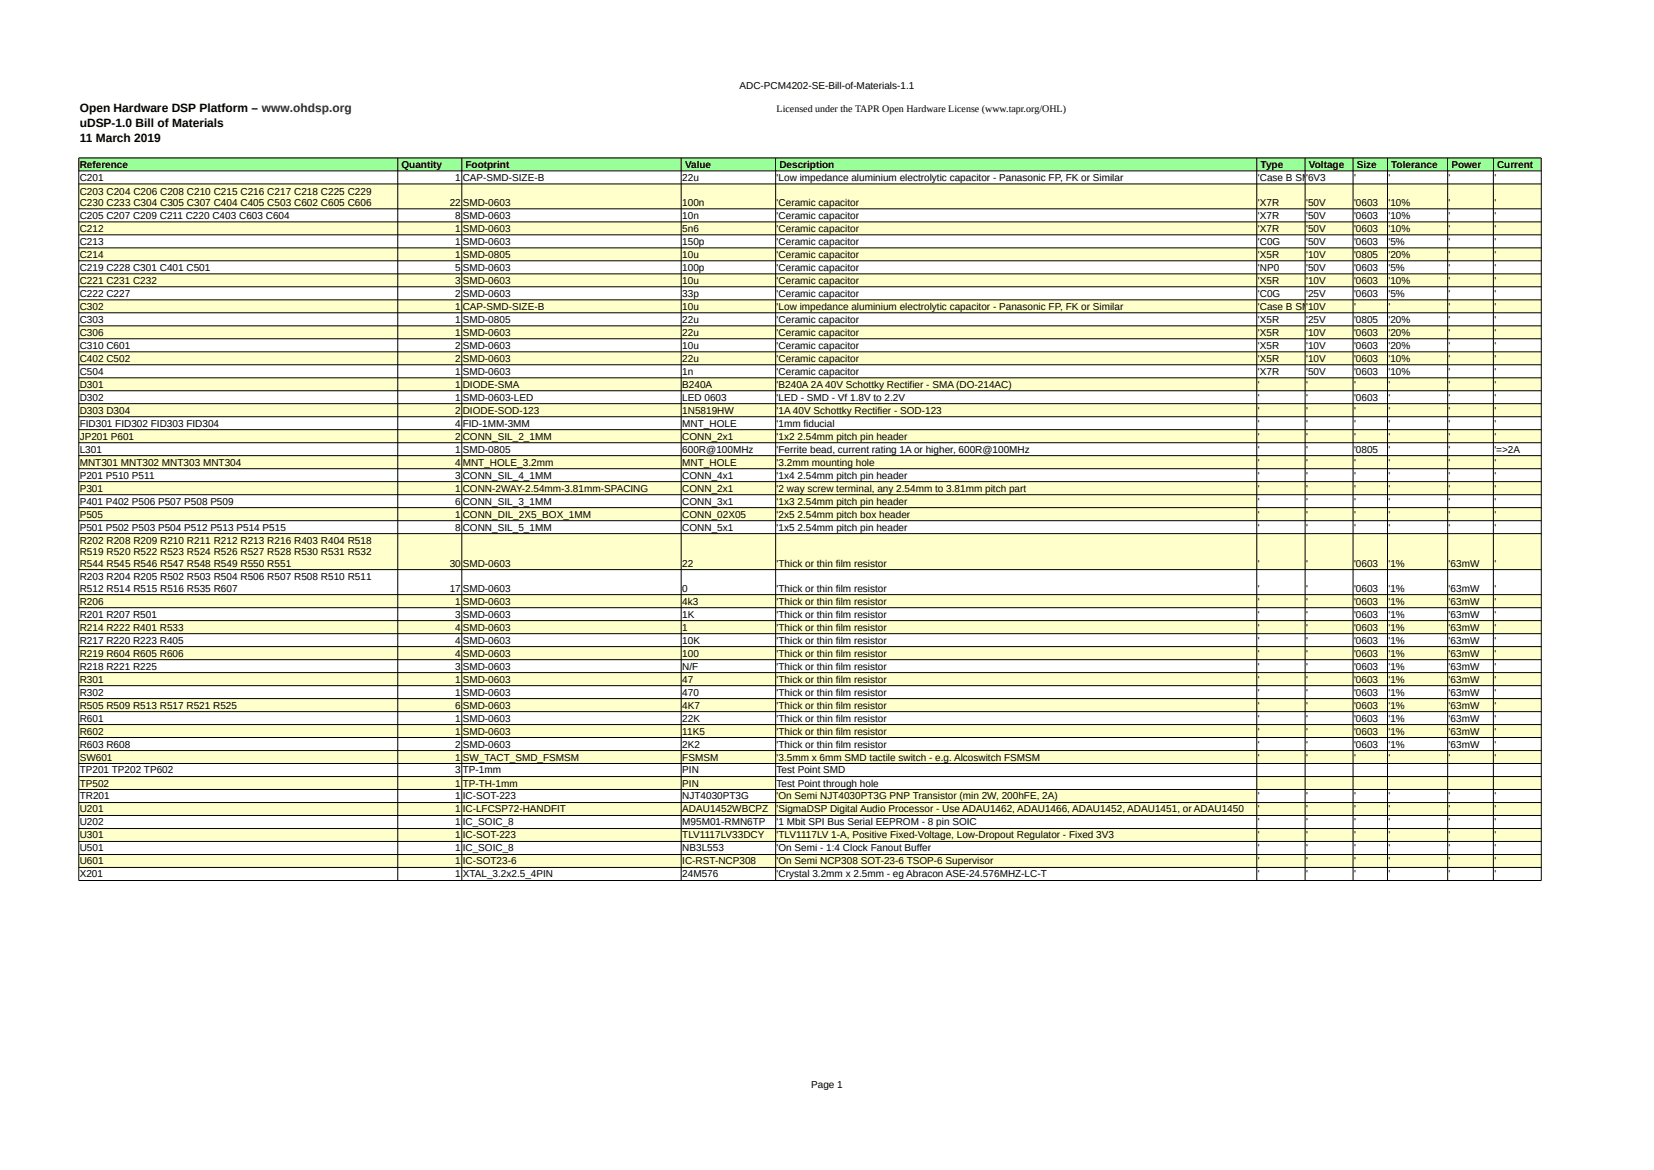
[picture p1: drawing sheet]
<svg xmlns="http://www.w3.org/2000/svg" width="420mm" height="297mm" viewBox="0 0 420 297" stroke-linecap="round" stroke-linejoin="round" font-family="sans-serif">
<defs><g id="words">
<g font-size="3">
<text x="20.2" y="28.3">Open Hardware DSP Platform – www.ohdsp.org</text>
<text x="20.2" y="32.2">uDSP-1.0 Bill of Materials</text>
<text x="20.2" y="36">11 March 2019</text>
</g>
<g font-size="2.5">
<text x="187.8" y="22.7">ADC-PCM4202-SE-Bill-of-Materials-1.1</text>
<text x="197.2" y="28.4">Licensed under the TAPR Open Hardware License (www.tapr.org/OHL)</text>
<text x="20.2" y="42.6">Reference</text>
<text x="20.2" y="45.9">C201</text>
<text x="102" y="42.6">Quantity</text>
<text x="115.6" y="45.9">1</text>
<text x="117.5" y="45.9">CAP-SMD-SIZE-B</text>
<text x="118.2" y="42.6">Footprint</text>
<text x="173.2" y="45.9">22u</text>
<text x="174" y="42.6">Value</text>
<text x="197.2" y="45.9">'Low impedance aluminium electrolytic capacitor - Panasonic FP, FK or Similar</text>
<text x="197.9" y="42.6">Description</text>
<text x="319.4" y="45.9">'Case B SM'6V3</text>
<text x="320.1" y="42.6">Type</text>
<text x="332.3" y="42.6">Voltage</text>
<text x="343.8" y="45.9">'</text>
<text x="344.5" y="42.6">Size</text>
<text x="352.6" y="45.9">'</text>
<text x="353.3" y="42.6">Tolerance</text>
<text x="367.8" y="45.9">'</text>
<text x="368.5" y="42.6">Power</text>
<text x="379.4" y="45.9">'</text>
<text x="380.2" y="42.6">Current</text>
<text x="20.2" y="49.4">C203 C204 C206 C208 C210 C215 C216 C217 C218 C225 C229</text>
<text x="20.2" y="52.2">C230 C233 C304 C305 C307 C404 C405 C503 C602 C605 C606</text>
<text x="114.2" y="52.3">22</text>
<text x="117.5" y="52.3">SMD-0603</text>
<text x="173.2" y="52.3">100n</text>
<text x="197.2" y="52.3">'Ceramic capacitor</text>
<text x="319.4" y="52.3">'X7R</text>
<text x="331.6" y="52.3">'50V</text>
<text x="343.8" y="52.3">'0603</text>
<text x="352.6" y="52.3">'10%</text>
<text x="367.8" y="52.3">'</text>
<text x="379.4" y="52.3">'</text>
<text x="20.2" y="55.5">C205 C207 C209 C211 C220 C403 C603 C604</text>
<text x="20.2" y="58.8">C212</text>
<text x="115.6" y="55.5">8</text>
<text x="115.6" y="58.8">1</text>
<text x="117.5" y="55.5">SMD-0603</text>
<text x="117.5" y="58.8">SMD-0603</text>
<text x="173.2" y="55.5">10n</text>
<text x="173.2" y="58.8">5n6</text>
<text x="197.2" y="55.5">'Ceramic capacitor</text>
<text x="197.2" y="58.8">'Ceramic capacitor</text>
<text x="319.4" y="55.5">'X7R</text>
<text x="319.4" y="58.8">'X7R</text>
<text x="331.6" y="55.5">'50V</text>
<text x="331.6" y="58.8">'50V</text>
<text x="343.8" y="55.5">'0603</text>
<text x="343.8" y="58.8">'0603</text>
<text x="352.6" y="55.5">'10%</text>
<text x="352.6" y="58.8">'10%</text>
<text x="367.8" y="55.5">'</text>
<text x="367.8" y="58.8">'</text>
<text x="379.4" y="55.5">'</text>
<text x="379.4" y="58.8">'</text>
<text x="20.2" y="62.1">C213</text>
<text x="20.2" y="65.4">C214</text>
<text x="115.6" y="62.1">1</text>
<text x="115.6" y="65.4">1</text>
<text x="117.5" y="62.1">SMD-0603</text>
<text x="117.5" y="65.4">SMD-0805</text>
<text x="173.2" y="62.1">150p</text>
<text x="173.2" y="65.4">10u</text>
<text x="197.2" y="62.1">'Ceramic capacitor</text>
<text x="197.2" y="65.4">'Ceramic capacitor</text>
<text x="319.4" y="62.1">'C0G</text>
<text x="319.4" y="65.4">'X5R</text>
<text x="331.6" y="62.1">'50V</text>
<text x="331.6" y="65.4">'10V</text>
<text x="343.8" y="62.1">'0603</text>
<text x="343.8" y="65.4">'0805</text>
<text x="352.6" y="62.1">'5%</text>
<text x="352.6" y="65.4">'20%</text>
<text x="367.8" y="62.1">'</text>
<text x="367.8" y="65.4">'</text>
<text x="379.4" y="62.1">'</text>
<text x="379.4" y="65.4">'</text>
<text x="20.2" y="68.7">C219 C228 C301 C401 C501</text>
<text x="115.6" y="68.7">5</text>
<text x="117.5" y="68.7">SMD-0603</text>
<text x="173.2" y="68.7">100p</text>
<text x="197.2" y="68.7">'Ceramic capacitor</text>
<text x="319.4" y="68.7">'NP0</text>
<text x="331.6" y="68.7">'50V</text>
<text x="343.8" y="68.7">'0603</text>
<text x="352.6" y="68.7">'5%</text>
<text x="367.8" y="68.7">'</text>
<text x="379.4" y="68.7">'</text>
<text x="20.2" y="72">C221 C231 C232</text>
<text x="20.2" y="75.3">C222 C227</text>
<text x="115.6" y="72">3</text>
<text x="115.6" y="75.3">2</text>
<text x="117.5" y="72">SMD-0603</text>
<text x="117.5" y="75.3">SMD-0603</text>
<text x="173.2" y="72">10u</text>
<text x="173.2" y="75.3">33p</text>
<text x="197.2" y="72">'Ceramic capacitor</text>
<text x="197.2" y="75.3">'Ceramic capacitor</text>
<text x="319.4" y="72">'X5R</text>
<text x="319.4" y="75.3">'C0G</text>
<text x="331.6" y="72">'10V</text>
<text x="331.6" y="75.3">'25V</text>
<text x="343.8" y="72">'0603</text>
<text x="343.8" y="75.3">'0603</text>
<text x="352.6" y="72">'10%</text>
<text x="352.6" y="75.3">'5%</text>
<text x="367.8" y="72">'</text>
<text x="367.8" y="75.3">'</text>
<text x="379.4" y="72">'</text>
<text x="379.4" y="75.3">'</text>
<text x="20.2" y="78.6">C302</text>
<text x="20.2" y="81.9">C303</text>
<text x="115.6" y="78.6">1</text>
<text x="115.6" y="81.9">1</text>
<text x="117.5" y="78.6">CAP-SMD-SIZE-B</text>
<text x="117.5" y="81.9">SMD-0805</text>
<text x="173.2" y="78.6">10u</text>
<text x="173.2" y="81.9">22u</text>
<text x="197.2" y="78.6">'Low impedance aluminium electrolytic capacitor - Panasonic FP, FK or Similar</text>
<text x="197.2" y="81.9">'Ceramic capacitor</text>
<text x="319.4" y="78.6">'Case B SM'10V</text>
<text x="319.4" y="81.9">'X5R</text>
<text x="331.6" y="81.9">'25V</text>
<text x="343.8" y="78.6">'</text>
<text x="343.8" y="81.9">'0805</text>
<text x="352.6" y="78.6">'</text>
<text x="352.6" y="81.9">'20%</text>
<text x="367.8" y="78.6">'</text>
<text x="367.8" y="81.9">'</text>
<text x="379.4" y="78.6">'</text>
<text x="379.4" y="81.9">'</text>
<text x="20.2" y="85.2">C306</text>
<text x="20.2" y="88.5">C310 C601</text>
<text x="115.6" y="85.2">1</text>
<text x="115.6" y="88.5">2</text>
<text x="117.5" y="85.2">SMD-0603</text>
<text x="117.5" y="88.5">SMD-0603</text>
<text x="173.2" y="85.2">22u</text>
<text x="173.2" y="88.5">10u</text>
<text x="197.2" y="85.2">'Ceramic capacitor</text>
<text x="197.2" y="88.5">'Ceramic capacitor</text>
<text x="319.4" y="85.2">'X5R</text>
<text x="319.4" y="88.5">'X5R</text>
<text x="331.6" y="85.2">'10V</text>
<text x="331.6" y="88.5">'10V</text>
<text x="343.8" y="85.2">'0603</text>
<text x="343.8" y="88.5">'0603</text>
<text x="352.6" y="85.2">'20%</text>
<text x="352.6" y="88.5">'20%</text>
<text x="367.8" y="85.2">'</text>
<text x="367.8" y="88.5">'</text>
<text x="379.4" y="85.2">'</text>
<text x="379.4" y="88.5">'</text>
<text x="20.2" y="91.8">C402 C502</text>
<text x="20.2" y="95.1">C504</text>
<text x="115.6" y="91.8">2</text>
<text x="115.6" y="95.1">1</text>
<text x="117.5" y="91.8">SMD-0603</text>
<text x="117.5" y="95.1">SMD-0603</text>
<text x="173.2" y="91.8">22u</text>
<text x="173.2" y="95.1">1n</text>
<text x="197.2" y="91.8">'Ceramic capacitor</text>
<text x="197.2" y="95.1">'Ceramic capacitor</text>
<text x="319.4" y="91.8">'X5R</text>
<text x="319.4" y="95.1">'X7R</text>
<text x="331.6" y="91.8">'10V</text>
<text x="331.6" y="95.1">'50V</text>
<text x="343.8" y="91.8">'0603</text>
<text x="343.8" y="95.1">'0603</text>
<text x="352.6" y="91.8">'10%</text>
<text x="352.6" y="95.1">'10%</text>
<text x="367.8" y="91.8">'</text>
<text x="367.8" y="95.1">'</text>
<text x="379.4" y="91.8">'</text>
<text x="379.4" y="95.1">'</text>
<text x="20.2" y="98.4">D301</text>
<text x="20.2" y="101.7">D302</text>
<text x="115.6" y="98.4">1</text>
<text x="115.6" y="101.7">1</text>
<text x="117.5" y="98.4">DIODE-SMA</text>
<text x="117.5" y="101.7">SMD-0603-LED</text>
<text x="173.2" y="98.4">B240A</text>
<text x="173.2" y="101.7">LED 0603</text>
<text x="197.2" y="98.4">'B240A 2A 40V Schottky Rectifier - SMA (DO-214AC)</text>
<text x="197.2" y="101.7">'LED - SMD - Vf 1.8V to 2.2V</text>
<text x="319.4" y="98.4">'</text>
<text x="319.4" y="101.7">'</text>
<text x="331.6" y="98.4">'</text>
<text x="331.6" y="101.7">'</text>
<text x="343.8" y="98.4">'</text>
<text x="343.8" y="101.7">'0603</text>
<text x="352.6" y="98.4">'</text>
<text x="352.6" y="101.7">'</text>
<text x="367.8" y="98.4">'</text>
<text x="367.8" y="101.7">'</text>
<text x="379.4" y="98.4">'</text>
<text x="379.4" y="101.7">'</text>
<text x="20.2" y="105">D303 D304</text>
<text x="115.6" y="105">2</text>
<text x="117.5" y="105">DIODE-SOD-123</text>
<text x="173.2" y="105">1N5819HW</text>
<text x="197.2" y="105">'1A 40V Schottky Rectifier - SOD-123</text>
<text x="319.4" y="105">'</text>
<text x="331.6" y="105">'</text>
<text x="343.8" y="105">'</text>
<text x="352.6" y="105">'</text>
<text x="367.8" y="105">'</text>
<text x="379.4" y="105">'</text>
<text x="20.2" y="108.3">FID301 FID302 FID303 FID304</text>
<text x="20.2" y="111.6">JP201 P601</text>
<text x="115.6" y="108.3">4</text>
<text x="115.6" y="111.6">2</text>
<text x="117.5" y="108.3">FID-1MM-3MM</text>
<text x="117.5" y="111.6">CONN_SIL_2_1MM</text>
<text x="173.2" y="108.3">MNT_HOLE</text>
<text x="173.2" y="111.6">CONN_2x1</text>
<text x="197.2" y="108.3">'1mm fiducial</text>
<text x="197.2" y="111.6">'1x2 2.54mm pitch pin header</text>
<text x="319.4" y="108.3">'</text>
<text x="319.4" y="111.6">'</text>
<text x="331.6" y="108.3">'</text>
<text x="331.6" y="111.6">'</text>
<text x="343.8" y="108.3">'</text>
<text x="343.8" y="111.6">'</text>
<text x="352.6" y="108.3">'</text>
<text x="352.6" y="111.6">'</text>
<text x="367.8" y="108.3">'</text>
<text x="367.8" y="111.6">'</text>
<text x="379.4" y="108.3">'</text>
<text x="379.4" y="111.6">'</text>
<text x="20.2" y="114.9">L301</text>
<text x="20.2" y="118.2">MNT301 MNT302 MNT303 MNT304</text>
<text x="115.6" y="114.9">1</text>
<text x="115.6" y="118.2">4</text>
<text x="117.5" y="114.9">SMD-0805</text>
<text x="117.5" y="118.2">MNT_HOLE_3.2mm</text>
<text x="173.2" y="114.9">600R@100MHz</text>
<text x="173.2" y="118.2">MNT_HOLE</text>
<text x="197.2" y="114.9">'Ferrite bead, current rating 1A or higher, 600R@100MHz</text>
<text x="197.2" y="118.2">'3.2mm mounting hole</text>
<text x="319.4" y="114.9">'</text>
<text x="319.4" y="118.2">'</text>
<text x="331.6" y="114.9">'</text>
<text x="331.6" y="118.2">'</text>
<text x="343.8" y="114.9">'0805</text>
<text x="343.8" y="118.2">'</text>
<text x="352.6" y="114.9">'</text>
<text x="352.6" y="118.2">'</text>
<text x="367.8" y="114.9">'</text>
<text x="367.8" y="118.2">'</text>
<text x="379.4" y="114.9">'=&gt;2A</text>
<text x="379.4" y="118.2">'</text>
<text x="20.2" y="121.5">P201 P510 P511</text>
<text x="20.2" y="124.8">P301</text>
<text x="115.6" y="121.5">3</text>
<text x="115.6" y="124.8">1</text>
<text x="117.5" y="121.5">CONN_SIL_4_1MM</text>
<text x="117.5" y="124.8">CONN-2WAY-2.54mm-3.81mm-SPACING</text>
<text x="173.2" y="121.5">CONN_4x1</text>
<text x="173.2" y="124.8">CONN_2x1</text>
<text x="197.2" y="121.5">'1x4 2.54mm pitch pin header</text>
<text x="197.2" y="124.8">'2 way screw terminal, any 2.54mm to 3.81mm pitch part</text>
<text x="319.4" y="121.5">'</text>
<text x="319.4" y="124.8">'</text>
<text x="331.6" y="121.5">'</text>
<text x="331.6" y="124.8">'</text>
<text x="343.8" y="121.5">'</text>
<text x="343.8" y="124.8">'</text>
<text x="352.6" y="121.5">'</text>
<text x="352.6" y="124.8">'</text>
<text x="367.8" y="121.5">'</text>
<text x="367.8" y="124.8">'</text>
<text x="379.4" y="121.5">'</text>
<text x="379.4" y="124.8">'</text>
<text x="20.2" y="128.1">P401 P402 P506 P507 P508 P509</text>
<text x="20.2" y="131.4">P505</text>
<text x="115.6" y="128.1">6</text>
<text x="115.6" y="131.4">1</text>
<text x="117.5" y="128.1">CONN_SIL_3_1MM</text>
<text x="117.5" y="131.4">CONN_DIL_2X5_BOX_1MM</text>
<text x="173.2" y="128.1">CONN_3x1</text>
<text x="173.2" y="131.4">CONN_02X05</text>
<text x="197.2" y="128.1">'1x3 2.54mm pitch pin header</text>
<text x="197.2" y="131.4">'2x5 2.54mm pitch box header</text>
<text x="319.4" y="128.1">'</text>
<text x="319.4" y="131.4">'</text>
<text x="331.6" y="128.1">'</text>
<text x="331.6" y="131.4">'</text>
<text x="343.8" y="128.1">'</text>
<text x="343.8" y="131.4">'</text>
<text x="352.6" y="128.1">'</text>
<text x="352.6" y="131.4">'</text>
<text x="367.8" y="128.1">'</text>
<text x="367.8" y="131.4">'</text>
<text x="379.4" y="128.1">'</text>
<text x="379.4" y="131.4">'</text>
<text x="20.2" y="134.7">P501 P502 P503 P504 P512 P513 P514 P515</text>
<text x="115.6" y="134.7">8</text>
<text x="117.5" y="134.7">CONN_SIL_5_1MM</text>
<text x="173.2" y="134.7">CONN_5x1</text>
<text x="197.2" y="134.7">'1x5 2.54mm pitch pin header</text>
<text x="319.4" y="134.7">'</text>
<text x="331.6" y="134.7">'</text>
<text x="343.8" y="134.7">'</text>
<text x="352.6" y="134.7">'</text>
<text x="367.8" y="134.7">'</text>
<text x="379.4" y="134.7">'</text>
<text x="20.2" y="138.1">R202 R208 R209 R210 R211 R212 R213 R216 R403 R404 R518</text>
<text x="20.2" y="141">R519 R520 R522 R523 R524 R526 R527 R528 R530 R531 R532</text>
<text x="20.2" y="143.8">R544 R545 R546 R547 R548 R549 R550 R551</text>
<text x="114.2" y="143.8">30</text>
<text x="117.5" y="143.8">SMD-0603</text>
<text x="173.2" y="143.8">22</text>
<text x="197.2" y="143.8">'Thick or thin film resistor</text>
<text x="319.4" y="143.8">'</text>
<text x="331.6" y="143.8">'</text>
<text x="343.8" y="143.8">'0603</text>
<text x="352.6" y="143.8">'1%</text>
<text x="367.8" y="143.8">'63mW</text>
<text x="379.4" y="143.8">'</text>
<text x="20.2" y="147.3">R203 R204 R205 R502 R503 R504 R506 R507 R508 R510 R511</text>
<text x="20.2" y="153.5">R206</text>
<text x="20.2" y="150.2">R512 R514 R515 R516 R535 R607</text>
<text x="114.2" y="150.2">17</text>
<text x="115.6" y="153.5">1</text>
<text x="117.5" y="150.2">SMD-0603</text>
<text x="117.5" y="153.5">SMD-0603</text>
<text x="173.2" y="150.2">0</text>
<text x="173.2" y="153.5">4k3</text>
<text x="197.2" y="150.2">'Thick or thin film resistor</text>
<text x="197.2" y="153.5">'Thick or thin film resistor</text>
<text x="319.4" y="150.2">'</text>
<text x="319.4" y="153.5">'</text>
<text x="331.6" y="150.2">'</text>
<text x="331.6" y="153.5">'</text>
<text x="343.8" y="150.2">'0603</text>
<text x="343.8" y="153.5">'0603</text>
<text x="352.6" y="150.2">'1%</text>
<text x="352.6" y="153.5">'1%</text>
<text x="367.8" y="150.2">'63mW</text>
<text x="367.8" y="153.5">'63mW</text>
<text x="379.4" y="150.2">'</text>
<text x="379.4" y="153.5">'</text>
<text x="20.2" y="156.8">R201 R207 R501</text>
<text x="20.2" y="160.1">R214 R222 R401 R533</text>
<text x="115.6" y="156.8">3</text>
<text x="115.6" y="160.1">4</text>
<text x="117.5" y="156.8">SMD-0603</text>
<text x="117.5" y="160.1">SMD-0603</text>
<text x="173.2" y="156.8">1K</text>
<text x="173.2" y="160.1">1</text>
<text x="197.2" y="156.8">'Thick or thin film resistor</text>
<text x="197.2" y="160.1">'Thick or thin film resistor</text>
<text x="319.4" y="156.8">'</text>
<text x="319.4" y="160.1">'</text>
<text x="331.6" y="156.8">'</text>
<text x="331.6" y="160.1">'</text>
<text x="343.8" y="156.8">'0603</text>
<text x="343.8" y="160.1">'0603</text>
<text x="352.6" y="156.8">'1%</text>
<text x="352.6" y="160.1">'1%</text>
<text x="367.8" y="156.8">'63mW</text>
<text x="367.8" y="160.1">'63mW</text>
<text x="379.4" y="156.8">'</text>
<text x="379.4" y="160.1">'</text>
<text x="20.2" y="163.4">R217 R220 R223 R405</text>
<text x="20.2" y="166.7">R219 R604 R605 R606</text>
<text x="115.6" y="163.4">4</text>
<text x="115.6" y="166.7">4</text>
<text x="117.5" y="163.4">SMD-0603</text>
<text x="117.5" y="166.7">SMD-0603</text>
<text x="173.2" y="163.4">10K</text>
<text x="173.2" y="166.7">100</text>
<text x="197.2" y="163.4">'Thick or thin film resistor</text>
<text x="197.2" y="166.7">'Thick or thin film resistor</text>
<text x="319.4" y="163.4">'</text>
<text x="319.4" y="166.7">'</text>
<text x="331.6" y="163.4">'</text>
<text x="331.6" y="166.7">'</text>
<text x="343.8" y="163.4">'0603</text>
<text x="343.8" y="166.7">'0603</text>
<text x="352.6" y="163.4">'1%</text>
<text x="352.6" y="166.7">'1%</text>
<text x="367.8" y="163.4">'63mW</text>
<text x="367.8" y="166.7">'63mW</text>
<text x="379.4" y="163.4">'</text>
<text x="379.4" y="166.7">'</text>
<text x="20.2" y="170">R218 R221 R225</text>
<text x="20.2" y="173.3">R301</text>
<text x="115.6" y="170">3</text>
<text x="115.6" y="173.3">1</text>
<text x="117.5" y="170">SMD-0603</text>
<text x="117.5" y="173.3">SMD-0603</text>
<text x="173.2" y="170">N/F</text>
<text x="173.2" y="173.3">47</text>
<text x="197.2" y="170">'Thick or thin film resistor</text>
<text x="197.2" y="173.3">'Thick or thin film resistor</text>
<text x="319.4" y="170">'</text>
<text x="319.4" y="173.3">'</text>
<text x="331.6" y="170">'</text>
<text x="331.6" y="173.3">'</text>
<text x="343.8" y="170">'0603</text>
<text x="343.8" y="173.3">'0603</text>
<text x="352.6" y="170">'1%</text>
<text x="352.6" y="173.3">'1%</text>
<text x="367.8" y="170">'63mW</text>
<text x="367.8" y="173.3">'63mW</text>
<text x="379.4" y="170">'</text>
<text x="379.4" y="173.3">'</text>
<text x="20.2" y="176.6">R302</text>
<text x="20.2" y="179.9">R505 R509 R513 R517 R521 R525</text>
<text x="115.6" y="176.6">1</text>
<text x="115.6" y="179.9">6</text>
<text x="117.5" y="176.6">SMD-0603</text>
<text x="117.5" y="179.9">SMD-0603</text>
<text x="173.2" y="176.6">470</text>
<text x="173.2" y="179.9">4K7</text>
<text x="197.2" y="176.6">'Thick or thin film resistor</text>
<text x="197.2" y="179.9">'Thick or thin film resistor</text>
<text x="319.4" y="176.6">'</text>
<text x="319.4" y="179.9">'</text>
<text x="331.6" y="176.6">'</text>
<text x="331.6" y="179.9">'</text>
<text x="343.8" y="176.6">'0603</text>
<text x="343.8" y="179.9">'0603</text>
<text x="352.6" y="176.6">'1%</text>
<text x="352.6" y="179.9">'1%</text>
<text x="367.8" y="176.6">'63mW</text>
<text x="367.8" y="179.9">'63mW</text>
<text x="379.4" y="176.6">'</text>
<text x="379.4" y="179.9">'</text>
<text x="20.2" y="183.1">R601</text>
<text x="115.6" y="183.1">1</text>
<text x="117.5" y="183.1">SMD-0603</text>
<text x="173.2" y="183.1">22K</text>
<text x="197.2" y="183.1">'Thick or thin film resistor</text>
<text x="319.4" y="183.1">'</text>
<text x="331.6" y="183.1">'</text>
<text x="343.8" y="183.1">'0603</text>
<text x="352.6" y="183.1">'1%</text>
<text x="367.8" y="183.1">'63mW</text>
<text x="379.4" y="183.1">'</text>
<text x="20.2" y="186.5">R602</text>
<text x="20.2" y="189.7">R603 R608</text>
<text x="115.6" y="186.5">1</text>
<text x="115.6" y="189.7">2</text>
<text x="117.5" y="186.5">SMD-0603</text>
<text x="117.5" y="189.7">SMD-0603</text>
<text x="173.2" y="186.5">11K5</text>
<text x="173.2" y="189.7">2K2</text>
<text x="197.2" y="186.5">'Thick or thin film resistor</text>
<text x="197.2" y="189.7">'Thick or thin film resistor</text>
<text x="319.4" y="186.5">'</text>
<text x="319.4" y="189.7">'</text>
<text x="331.6" y="186.5">'</text>
<text x="331.6" y="189.7">'</text>
<text x="343.8" y="186.5">'0603</text>
<text x="343.8" y="189.7">'0603</text>
<text x="352.6" y="186.5">'1%</text>
<text x="352.6" y="189.7">'1%</text>
<text x="367.8" y="186.5">'63mW</text>
<text x="367.8" y="189.7">'63mW</text>
<text x="379.4" y="186.5">'</text>
<text x="379.4" y="189.7">'</text>
<text x="20.2" y="193.1">SW601</text>
<text x="20.2" y="196.3">TP201 TP202 TP602</text>
<text x="115.6" y="193.1">1</text>
<text x="115.6" y="196.3">3</text>
<text x="117.5" y="193.1">SW_TACT_SMD_FSMSM</text>
<text x="117.5" y="196.3">TP-1mm</text>
<text x="173.2" y="193.1">FSMSM</text>
<text x="173.2" y="196.3">PIN</text>
<text x="197.2" y="193.1">'3.5mm x 6mm SMD tactile switch - e.g. Alcoswitch FSMSM</text>
<text x="197.2" y="196.3">Test Point SMD</text>
<text x="319.4" y="193.1">'</text>
<text x="331.6" y="193.1">'</text>
<text x="343.8" y="193.1">'</text>
<text x="352.6" y="193.1">'</text>
<text x="367.8" y="193.1">'</text>
<text x="379.4" y="193.1">'</text>
<text x="20.2" y="199.7">TP502</text>
<text x="20.2" y="202.9">TR201</text>
<text x="115.6" y="199.7">1</text>
<text x="115.6" y="202.9">1</text>
<text x="117.5" y="199.7">TP-TH-1mm</text>
<text x="117.5" y="202.9">IC-SOT-223</text>
<text x="173.2" y="199.7">PIN</text>
<text x="173.2" y="202.9">NJT4030PT3G</text>
<text x="197.2" y="199.7">Test Point through hole</text>
<text x="197.2" y="202.9">'On Semi NJT4030PT3G PNP Transistor (min 2W, 200hFE, 2A)</text>
<text x="319.4" y="202.9">'</text>
<text x="331.6" y="202.9">'</text>
<text x="343.8" y="202.9">'</text>
<text x="352.6" y="202.9">'</text>
<text x="367.8" y="202.9">'</text>
<text x="379.4" y="202.9">'</text>
<text x="20.2" y="206.2">U201</text>
<text x="20.2" y="209.5">U202</text>
<text x="115.6" y="206.2">1</text>
<text x="115.6" y="209.5">1</text>
<text x="117.5" y="206.2">IC-LFCSP72-HANDFIT</text>
<text x="117.5" y="209.5">IC_SOIC_8</text>
<text x="173.2" y="206.2">ADAU1452WBCPZ</text>
<text x="173.2" y="209.5">M95M01-RMN6TP</text>
<text x="197.2" y="206.2">'SigmaDSP Digital Audio Processor - Use ADAU1462, ADAU1466, ADAU1452, ADAU1451, or ADAU1450</text>
<text x="197.2" y="209.5">'1 Mbit SPI Bus Serial EEPROM - 8 pin SOIC</text>
<text x="319.4" y="206.2">'</text>
<text x="319.4" y="209.5">'</text>
<text x="331.6" y="206.2">'</text>
<text x="331.6" y="209.5">'</text>
<text x="343.8" y="206.2">'</text>
<text x="343.8" y="209.5">'</text>
<text x="352.6" y="206.2">'</text>
<text x="352.6" y="209.5">'</text>
<text x="367.8" y="206.2">'</text>
<text x="367.8" y="209.5">'</text>
<text x="379.4" y="206.2">'</text>
<text x="379.4" y="209.5">'</text>
<text x="20.2" y="212.8">U301</text>
<text x="115.6" y="212.8">1</text>
<text x="117.5" y="212.8">IC-SOT-223</text>
<text x="173.2" y="212.8">TLV1117LV33DCY</text>
<text x="197.2" y="212.8">'TLV1117LV 1-A, Positive Fixed-Voltage, Low-Dropout Regulator - Fixed 3V3</text>
<text x="319.4" y="212.8">'</text>
<text x="331.6" y="212.8">'</text>
<text x="343.8" y="212.8">'</text>
<text x="352.6" y="212.8">'</text>
<text x="367.8" y="212.8">'</text>
<text x="379.4" y="212.8">'</text>
<text x="20.2" y="216.1">U501</text>
<text x="20.2" y="219.4">U601</text>
<text x="115.6" y="216.1">1</text>
<text x="115.6" y="219.4">1</text>
<text x="117.5" y="216.1">IC_SOIC_8</text>
<text x="117.5" y="219.4">IC-SOT23-6</text>
<text x="173.2" y="216.1">NB3L553</text>
<text x="173.2" y="219.4">IC-RST-NCP308</text>
<text x="197.2" y="216.1">'On Semi - 1:4 Clock Fanout Buffer</text>
<text x="197.2" y="219.4">'On Semi NCP308 SOT-23-6 TSOP-6 Supervisor</text>
<text x="319.4" y="216.1">'</text>
<text x="319.4" y="219.4">'</text>
<text x="331.6" y="216.1">'</text>
<text x="331.6" y="219.4">'</text>
<text x="343.8" y="216.1">'</text>
<text x="343.8" y="219.4">'</text>
<text x="352.6" y="216.1">'</text>
<text x="352.6" y="219.4">'</text>
<text x="367.8" y="216.1">'</text>
<text x="367.8" y="219.4">'</text>
<text x="379.4" y="216.1">'</text>
<text x="379.4" y="219.4">'</text>
<text x="20.2" y="222.7">X201</text>
<text x="115.6" y="222.7">1</text>
<text x="117.5" y="222.7">XTAL_3.2x2.5_4PIN</text>
<text x="173.2" y="222.7">24M576</text>
<text x="197.2" y="222.7">'Crystal 3.2mm x 2.5mm - eg Abracon ASE-24.576MHZ-LC-T</text>
<text x="319.4" y="222.7">'</text>
<text x="331.6" y="222.7">'</text>
<text x="343.8" y="222.7">'</text>
<text x="352.6" y="222.7">'</text>
<text x="367.8" y="222.7">'</text>
<text x="379.4" y="222.7">'</text>
<text x="206" y="276.1">Page 1</text>
</g>
</g></defs>
<path d="M20 40h371.3v3.3h-371.3z" fill-rule="evenodd" fill="#9f9"/>
<g fill="#ffc">
<path d="M20 46.7h371.3v6.3h-371.3z" fill-rule="evenodd"/>
<path d="M20 56.3h371.3v3.3h-371.3z" fill-rule="evenodd"/>
<path d="M20 62.9h371.3v3.3h-371.3z" fill-rule="evenodd"/>
<path d="M20 69.5h371.3v3.3h-371.3z" fill-rule="evenodd"/>
<path d="M20 76.1h371.3v3.3h-371.3z" fill-rule="evenodd"/>
<path d="M20 82.6h371.3v3.4h-371.3z" fill-rule="evenodd"/>
<path d="M20 89.2h371.3v3.4h-371.3z" fill-rule="evenodd"/>
<path d="M20 95.8h371.3v3.4h-371.3z" fill-rule="evenodd"/>
<path d="M20 102.4h371.3v3.3h-371.3z" fill-rule="evenodd"/>
<path d="M20 109h371.3v3.3h-371.3z" fill-rule="evenodd"/>
<path d="M20 115.6h371.3v3.3h-371.3z" fill-rule="evenodd"/>
<path d="M20 122.2h371.3v3.3h-371.3z" fill-rule="evenodd"/>
<path d="M196.9 125.5h122.2v3.4h-122.2z" fill-rule="evenodd"/>
<path d="M20 128.8h371.3v3.3h-371.3z" fill-rule="evenodd"/>
<path d="M20 135.5h371.3v9.1h-371.3z" fill-rule="evenodd"/>
<path d="M20 150.9h371.3v3.3h-371.3z" fill-rule="evenodd"/>
<path d="M20 157.5h371.3v3.3h-371.3z" fill-rule="evenodd"/>
<path d="M20 164.1h371.3v3.3h-371.3z" fill-rule="evenodd"/>
<path d="M20 170.7h371.3v3.3h-371.3z" fill-rule="evenodd"/>
<path d="M20 177.3h371.3v3.3h-371.3z" fill-rule="evenodd"/>
<path d="M20 183.9h371.3v3.3h-371.3z" fill-rule="evenodd"/>
<path d="M20 190.5h371.3v3.3h-371.3z" fill-rule="evenodd"/>
<path d="M20 197.1h176.9v3.3h-176.9z" fill-rule="evenodd"/>
<path d="M319.1 197.1h72.2v3.3h-72.2z" fill-rule="evenodd"/>
<path d="M196.9 200.4h122.2v3.3h-122.2z" fill-rule="evenodd"/>
<path d="M20 203.7h371.3v3.3h-371.3z" fill-rule="evenodd"/>
<path d="M20 210.3h371.3v3.3h-371.3z" fill-rule="evenodd"/>
<path d="M20 216.9h371.3v3.3h-371.3z" fill-rule="evenodd"/>
</g>
<g fill="none" stroke="#000" stroke-width=".25">
<path d="M20 40.1h371.4v183.4h-371.4zM20 43.4h371.4M20 46.7h371.4M20 53h371.4M20 56.3h371.4M20 59.6h371.4M101 40.1v183.4M117.3 40.1v183.4M173 40.1v183.4M197 40.1v183.4M319.1 40.1v183.4M331.4 40.1v183.4"/>
<path d="M343.6 40.1v183.4M352.3 40.1v183.4M367.6 40.1v183.4M379.2 40.1v183.4M20 62.9h371.4M20 66.2h371.4M20 69.5h371.4M20 72.8h371.4M20 76.1h371.4M20 79.4h371.4M20 82.7h371.4M20 86h371.4"/>
<path d="M20 89.3h371.4M20 92.6h371.4M20 95.9h371.4M20 99.2h371.4M20 102.5h371.4M20 105.8h371.4M20 109.1h371.4M20 112.4h371.4M20 115.7h371.4M20 119h371.4M20 122.3h371.4M20 125.6h371.4"/>
<path d="M20 128.9h371.4M20 132.2h371.4M20 135.5h371.4M20 144.6h371.4M20 150.9h371.4M20 154.3h371.4M20 157.5h371.4M20 160.9h371.4M20 164.1h371.4M20 167.4h371.4M20 170.7h371.4M20 174h371.4"/>
<path d="M20 177.3h371.4M20 180.6h371.4M20 183.9h371.4M20 187.2h371.4M20 190.5h371.4M20 193.8h371.4M20 197.1h371.4M20 200.4h371.4M20 203.7h371.4M20 207h371.4M20 210.3h371.4M20 213.6h371.4"/>
<path d="M20 216.9h371.4M20 220.2h371.4"/>
</g>
<use href="#words"/>
</svg>
